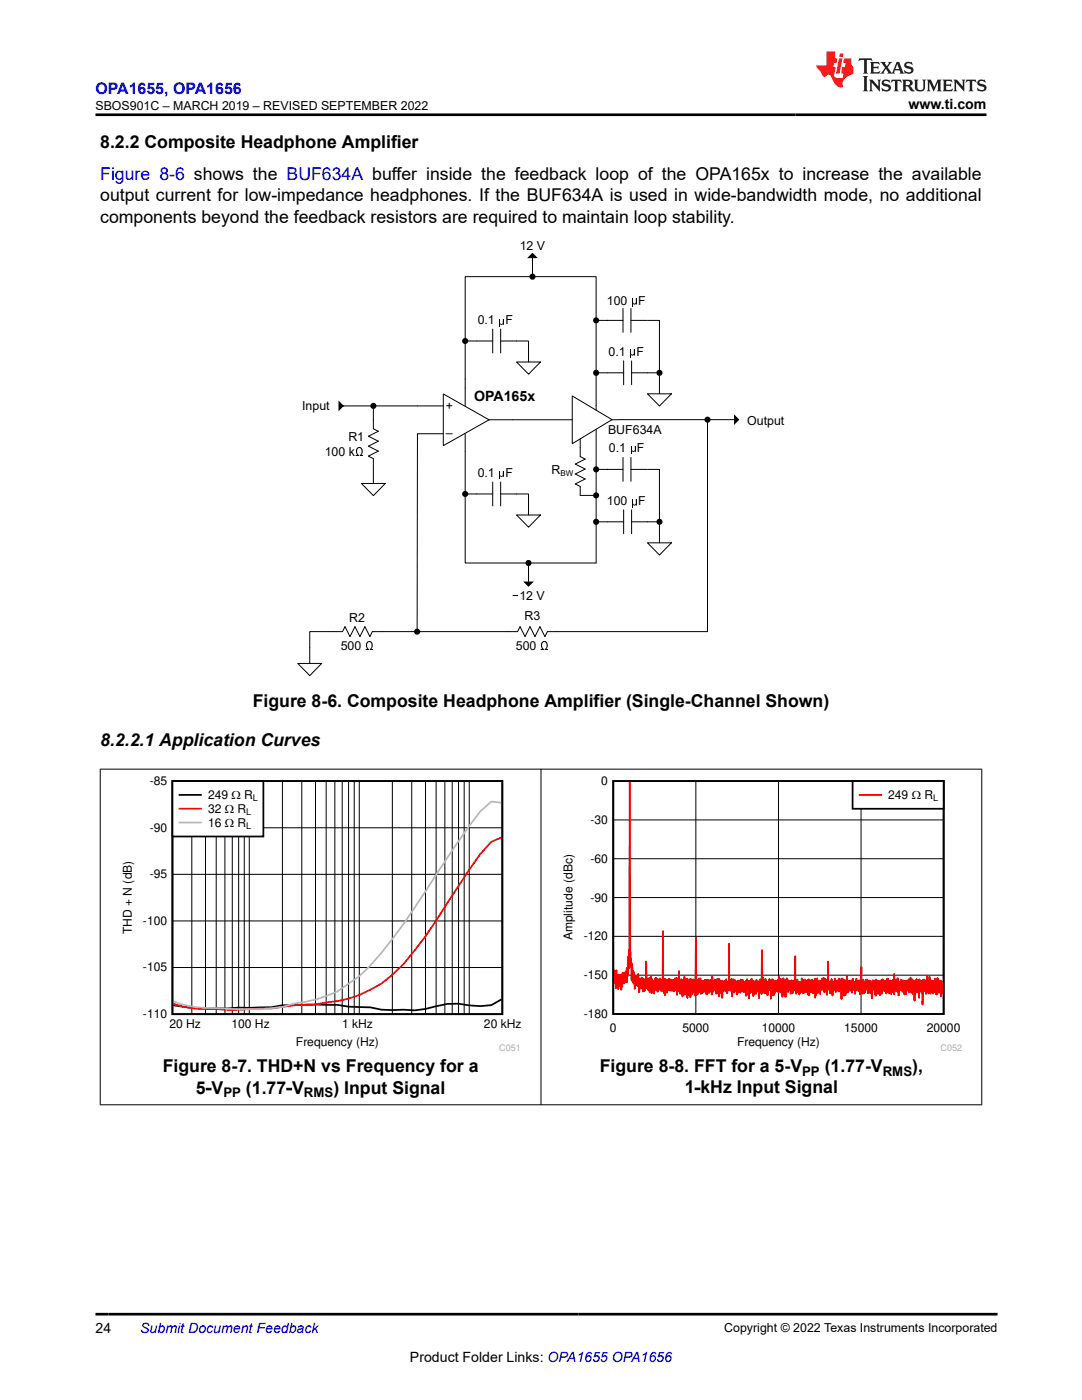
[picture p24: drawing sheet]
<svg xmlns="http://www.w3.org/2000/svg" width="216mm" height="279mm" viewBox="0 0 216 279" stroke-linecap="round" stroke-linejoin="round" font-family="sans-serif">
<defs><g id="words">
<g font-size="3.5">
<text x="20" y="29.6">8.2.2 Composite Headphone Amplifier</text>
<text x="20" y="40.2">output current for low-impedance headphones. If the BUF634A is used in wide-bandwidth mode, no additional</text>
<text x="20" y="44.4">components beyond the feedback resistors are required to maintain loop stability.</text>
<text x="50.4" y="141.1">Figure 8-6. Composite Headphone Amplifier (Single-Channel Shown)</text>
<text x="20" y="148.9">8.2.2.1 Application Curves</text>
<text x="32.5" y="214">Figure 8-7. THD+N vs Frequency for a</text>
<text x="119.7" y="214">Figure 8-8. FFT for a 5-V</text>
<text x="164.6" y="214">(1.77-V</text>
<text x="182" y="214">),</text>
<text x="39.1" y="218.3">5‑V</text>
<text x="49.1" y="218.3">(1.77‑V</text>
<text x="66.5" y="218.3">) Input Signal</text>
<text x="136.6" y="218.2">1‑kHz Input Signal</text>
</g>
<text font-size="3.5" fill="#00f" x="20" y="35.9">Figure 8-6 shows the BUF634A buffer inside the feedback loop of the OPA165x to increase the available</text>
<text font-size="3.2" fill="#00f" x="19" y="18.7">OPA1655, OPA1656</text>
<g font-size="2.8">
<text x="181.3" y="21.8">www.ti.com</text>
<text x="94.6" y="80.1">OPA165x</text>
<text x="19" y="266.1">24</text>
<text x="81.8" y="271.7">Product Folder Links: OPA1655 OPA1656</text>
</g>
<text font-size="2.8" fill="#00f" x="28" y="266.1">Submit Document Feedback</text>
<g font-size="2.6">
<text x="160.1" y="214.7">PP</text>
<text x="176.1" y="214.7">RMS</text>
<text x="44.6" y="219">PP</text>
<text x="60.7" y="219">RMS</text>
</g>
<g font-size="2.5">
<text x="19" y="21.9">SBOS901C – MARCH 2019 – REVISED SEPTEMBER 2022</text>
<text x="103.7" y="49.8">12 V</text>
<text x="95.3" y="64.8">0.1</text>
<text x="100.9" y="64.8">F</text>
<text x="121.1" y="60.8">100</text>
<text x="127.3" y="60.8">F</text>
<text x="121.4" y="71">0.1</text>
<text x="127" y="71">F</text>
<text x="60.3" y="81.9">Input</text>
<text x="89" y="81.7">+</text>
<text x="69.5" y="88">R1</text>
<text x="89" y="87.3">–</text>
<text x="121.3" y="86.7">BUF634A</text>
<text x="149.1" y="84.8">Output</text>
<text x="64.8" y="91">100 k</text>
<text x="95.3" y="95.3">0.1</text>
<text x="100.9" y="95.3">F</text>
<text x="110.1" y="94.6">R</text>
<text x="121.5" y="90.2">0.1</text>
<text x="127.1" y="90.2">F</text>
<text x="121.1" y="100.9">100</text>
<text x="127.3" y="100.9">F</text>
<text x="103.6" y="119.7">12 V</text>
<text x="69.7" y="124.2">R2</text>
<text x="104.7" y="123.8">R3</text>
<text x="68" y="129.8">500</text>
<text x="102.9" y="129.8">500</text>
<text x="144.5" y="265.8">Copyright © 2022 Texas Instruments Incorporated</text>
</g>
<g font-size="2.4">
<text x="29.9" y="156.7">-85</text>
<text x="41.5" y="159.5">249</text>
<text x="46.2" y="159.5">:</text>
<text x="48.7" y="159.5">R</text>
<text x="120" y="156.7">0</text>
<text x="177.2" y="159.5">249 : R</text>
<text x="29.9" y="166">-90</text>
<text x="41.5" y="162.3">32 :</text>
<text x="41.5" y="165">16 :</text>
<text x="47.4" y="162.3">R</text>
<text x="47.4" y="165">R</text>
<text x="117.8" y="164.4">-30</text>
<text x="117.8" y="172.2">-60</text>
<text x="29.9" y="175.3">-95</text>
<text x="117.8" y="179.9">-90</text>
<text x="28.5" y="184.6">-100</text>
<text x="26.3" y="186.5" transform="rotate(-90 26.3 186.5)">THD + N (dB)</text>
<text x="114.2" y="187.7" transform="rotate(-90 114.2 187.7)">Amplitude (dBc)</text>
<text x="116.5" y="187.7">-120</text>
<text x="28.5" y="193.9">-105</text>
<text x="116.5" y="195.4">-150</text>
<text x="28.5" y="203.2">-110</text>
<text x="116.5" y="203.2">-180</text>
<text x="33.8" y="205.1">20 Hz</text>
<text x="46.2" y="205.1">100 Hz</text>
<text x="59.1" y="208.8">Frequency (Hz)</text>
<text x="68.3" y="205.1">1 kHz</text>
<text x="96.6" y="205.1">20 kHz</text>
<text x="121.7" y="205.9">0</text>
<text x="136.2" y="205.9">5000</text>
<text x="147.1" y="208.7">Frequency (Hz)</text>
<text x="152" y="205.9">10000</text>
<text x="168.5" y="205.9">15000</text>
<text x="185" y="205.9">20000</text>
</g>
<g font-size="1.8">
<text x="50.5" y="159.9">L</text>
<text x="186.2" y="159.9">L</text>
<text x="49.1" y="162.7">L</text>
<text x="49.1" y="165.4">L</text>
</g>
<g font-size="1.8" fill="#a8a8a8">
<text x="99.6" y="209.8">C051</text>
<text x="187.7" y="209.7">C052</text>
</g>
<text font-size="1.6" x="111.9" y="94.9">BW</text>
</g></defs>
<path d="M114.2 79l7.9 4.8-7.9 4.7z" fill="#fefefe"/>
<path d="M92.8 77.4v12.7M114.2 79l7.9 4.8-7.9 4.7zM83.3 86.6h5.2M97.6 83.8h.1M66.6 126.1h1.7l.5-1 1 1.9 1-1.9 1 1.9 1-1.9 1 1.9 .5-.9h1.8M101.5 126.1h1.8l.5-1 1 1.9 1-1.9 .9 1.9 1-1.9 1 1.9 .5-.9h1.8" fill="none" stroke="#000" stroke-width=".2"/>
<path d="M88.5 78.6l9.1 5.2-9.1 5.1z" fill="#fff"/>
<g fill="none" stroke="#000" stroke-width=".2">
<path d="M106.3 51.5v3.2M88.5 78.6l9.1 5.2-9.1 5.1zM92.8 77.4v-22.2h26.1l.1 26.7M93.4 68.1h4.9M98.3 65.7v4.7M99.9 68.1h5.6v4.1M99.9 65.7v4.7M103.1 72.2h4.7l-2.3 2.5zM119.6 63.9h4.7M119.6 74.4h4.8M124.3 61.6v4.7M124.4 72v4.8"/>
<path d="M125.9 63.9h3.2M125.9 61.6v4.7M126 74.4h5M126 72v4.8M129.2 78.6h4.8l-2.4 2.4zM129.2 63.9h2.4v14.7M67.7 81h20.8M72.1 96.5h4.8l-2.4 2.4zM74.5 81.6v4l1 .5-2 1 2 1-2 .9 2 1-2 1 1 .5v5M83.3 86.6l-.1 38.8M97.6 83.8h16.6M98.3 96.2v4.8"/>
<path d="M98.3 98.6h-4.9M99.9 98.6h5.6v4.2M99.9 96.2v4.8M115.8 87.6v3.5l1 .5-2 1 2 1-2 1 2 1-2 1 1 .5v1.8h2.5M119 85.7l-.1 26.7h-26.1v-22.3M119.6 93.7h4.7M122.1 83.8h19.1v42.3h-30.2M124.3 91.3v4.8M125.9 91.3v4.8M125.9 93.7h3.2M129.2 93.7h2.4v14.6M141.7 83.8h4.8"/>
<path d="M103.1 102.8h4.7l-2.3 2.4zM105.5 112.8v3.3M124.4 101.8v4.7M124.4 104.1h-4.8M126 101.8v4.7M126 104.1h5M129.2 108.3h4.8l-2.4 2.5zM59.4 132.4h4.8l-2.4 2.4zM66.6 126.1h-4.8v6.3M76.1 126.1h25.4"/>
</g>
<g fill="#000">
<path d="M105.2 51.5l1.1-1.1 1 1.1zM67.5 79.9l1.1 1.1-1.1 1.1zM146.5 82.7l1 1.1-1 1zM104.4 116.1h2.1l-1 1z"/>
<circle cx="106.3" cy="55.2" r=".61"/>
<circle cx="92.8" cy="68.1" r=".61"/>
<circle cx="118.9" cy="74.4" r=".61"/>
<circle cx="118.9" cy="63.9" r=".61"/>
<circle cx="131.6" cy="74.4" r=".61"/>
<circle cx="74.5" cy="81" r=".61"/>
<circle cx="92.8" cy="98.6" r=".61"/>
<circle cx="118.9" cy="98.9" r=".61"/>
<circle cx="118.9" cy="93.7" r=".61"/>
<circle cx="141.2" cy="83.8" r=".61"/>
<circle cx="105.5" cy="112.4" r=".61"/>
<circle cx="118.9" cy="104.1" r=".61"/>
<circle cx="131.6" cy="104.1" r=".61"/>
<circle cx="83.2" cy="126.1" r=".61"/>
</g>
<path d="M24 154.9h80v54.9h-80z" fill-rule="evenodd" fill="#fff"/>
<path d="M34.4 155.9h65.8v46.5h-65.8zM100.1 199.4l-2.1 1.2-2.2 .2-4.3-.5-2.2 .1-4.4 1-2.2 .2-6.6-.1-2.2-.5-4.4-.1-2.2-.4h-4.4l-6.5 .1-2.2 .4-6.6 .1-2.2 .2a50.1 50.1 0 0 1-10.8-.7" fill="none" stroke="#000" stroke-width=".35"/>
<g fill="none" stroke="#000" stroke-width=".2">
<path d="M38.3 155.9v46.5M41 155.9v46.5M43.1 155.9v46.5M44.9 155.9v46.5M46.3 155.9v46.5M47.6 155.9v46.5M48.7 155.9v46.5M49.7 155.9v46.5M56.4 155.9v46.5M60.2 155.9v46.5M63 155.9v46.5M65.1 155.9v46.5"/>
<path d="M66.8 155.9v46.5M68.3 155.9v46.5M69.6 155.9v46.5M70.7 155.9v46.5M71.7 155.9v46.5M78.3 155.9v46.5M82.2 155.9v46.5M84.9 155.9v46.5M87 155.9v46.5M88.8 155.9v46.5M90.2 155.9v46.5M91.5 155.9v46.5"/>
<path d="M92.6 155.9v46.5M93.6 155.9v46.5M34.4 174.5h65.8M34.4 165.2h65.8M34.4 193.1h65.8M34.4 183.8h65.8"/>
</g>
<path d="M100.1 167.1l-2.1 .9-2.2 2.4-4.3 6.5a138.4 138.4 0 0 1-11 15.5 23.2 23.2 0 0 1-15.4 7.7l-2.2 .4a43.6 43.6 0 0 0-8.7 .8h-2.2a51.6 51.6 0 0 1-8.8 .1 23.3 23.3 0 0 1-8.6-1.1" fill="none" stroke="#f00" stroke-width=".35"/>
<path d="M100.1 160.2l-2.1-.2-2.2 1.9a293.2 293.2 0 0 0-13.1 19.3 98.5 98.5 0 0 1-8.8 11.5l-2.2 2.1-4.4 3.1a27.3 27.3 0 0 1-8.8 2.4 28.7 28.7 0 0 1-8.7 1.1l-4.4-.1a43.7 43.7 0 0 1-8.8-.8l-2-.7" fill="none" stroke="#b8b8b8" stroke-width=".35"/>
<path d="M34.4 155.9h18.1v11h-18.1z" fill-rule="evenodd" fill="#fff"/>
<path d="M34.4 155.9h18.2v11h-18.2zM35.8 158.6h4.3" fill="none" stroke="#000" stroke-width=".35"/>
<path d="M35.8 161.4h4.3" fill="none" stroke="#f00" stroke-width=".35"/>
<path d="M35.8 164.2h4.3" fill="none" stroke="#b8b8b8" stroke-width=".35"/>
<path d="M111.9 154.9h80.1v54.9h-80.1z" fill-rule="evenodd" fill="#fff"/>
<path d="M122.4 155.9h65.9v46.5h-65.9z" fill="none" stroke="#000" stroke-width=".35"/>
<path d="M138.8 155.9v46.5M155.3 155.9v46.5M171.8 155.9v46.5M122.4 179.1h65.9M122.4 171.4h65.9M122.4 163.6h65.9M122.4 194.6h65.9M122.4 186.9h65.9" fill="none" stroke="#000" stroke-width=".2"/>
<path d="M122.5 193.5l.1 2.8 .1-2.2 .1 1.7 .1-1.8v3.2l.1-3.6 .1 2.6 .1-1.6 .2 2.8v-2.6l.1 1.6v-1.9l.2 2.3v-1.9l.1 1.9 .1-2.1 .1 2.9v-3.1l.1 2.4 .2-2.8 .2 2.2 .1-2.2 .1 2.1 .2-2.3 .1 1.4 .1-2v2.7l.2-2.9v1.7l.1-3.9 .1 2.4 .2-37.2 .1 34.6v-.7l.3 5.7v-3.3l.2 3.5 .1-2.1v2.3l.1-2.1v2.3v-1.9l.2 2.9v-2.2l.1-.1 .1 1.7v-1.8l.1 .9 .1-1 .1 1.9v-1.9l.1 2v-2.4l.2 3.6 .1-2.7 .2 1.9v-1.9l.1 2 .1-2.2 .1 1.9 .1-1.8 .1 2.7v-2.4l.1 2.3 .1-2.4 .1 2.4 .1-2.3v1.6l.1-1.3v1.4l.1-5.3 .1 5.4 .1-1.9 .2 2.2v-2.2l.1 2.1 .1-2.3 .1 2.8 .2-2.4v1.9l.1-2.7 .1 3.4 .1-2.8 .1 1.7 .1-1.4 .1 2.2 .1-2.1v2.5l.2-3.1 .1 2.3v-2.2l.1 1.9v-2l.1 1.9 .1-1.5v2.1l.1-2.4v2.6l.1-2.2 .1 1.8v-1.9l.1 1.8 .2-2.1 .1 2.4 .1-2.1 .2 2.2 .2-12v9.6l.2 2.8 .1-2.9 .1 3.3 .1-3.2 .2 2.2v-1.8l.1 2.3 .1-2.6 .1 2.1 .2-2.2v2l.1-2 .1 2.3 .1-2.2v1.3l.1-1.1 .1 2v-1.9l.1 1.4v-1.6l.1 1.7 .1-1.7v1.8l.1-1.9v2.3l.1-2.3 .1 2.2 .1-2.5 .2 2.5 .1-2.5 .1 3.4 .1-2.8 .1 2.1v-2.7l.1 2.6v-2l.1 1.6v-3.6l.2 4.5v-2.8l.2 2v-1.2l.1 2.1v-3l.2 3.5 .2-3.4v2.6l.1-2.5v2.3l.1-3 .1 3.6 .1-2.7 .1 2 .1-2.4 .1 2.1v-1.9l.1 3.6v-3.8l.1 3.2 .1-2.8 .1 1.9 .1-2.1 .1 3.1 .1-3.4v3.7l.1-3.6v1.9l.1-1.6 .1 1.8 .1-1.9v2.8l.1-2.9 .1 1.8v-1.8l.1 2.5 .1-2.4 .2 3.1v-11.5l.1 10.4v-1.7l.1 1.9 .1-2.3 .1 3v-2.9l.2 2.4 .2-2.7v2.8l.1-2.8 .1 3.1 .1-2.7 .1 2.5 .1-2.1v2.1l.1-2.5 .2 2.3 .1-2.2v1.7l.1-1.9v1.8l.1-1.8 .1 2.7 .1-2.8 .1 3 .1-3 .2 2.4v-2.1l.1 2.4 .1-2.5 .2 2.2 .1-2.4v1.8l.1-1.7 .1 2.9 .1-3.6 .2 3 .2-2.2 .1 1.6v-1.8l.1 1.9 .1-1.8 .1 2.7 .1-2.9 .1 2.5 .1-2.5 .1 2.9 .1-2.4 .1 3v-3.5l.2 2v-1.6l.1 2.2v-2.2l.1 2.4 .2-2.5v3.5l.1-3.1 .1 1.7 .1-2 .1 1.8 .1-1.6v1.7l.1-2.1 .1 2.2 .1-2.4 .2 2.8 .1-2.3 .1 1.6v-1.7l.1 1.9 .1-9.3 .1 8.6v-.8l.1 1.5 .1-2.2 .1 1.5 .1-1.7 .1 3.6 .1-3.2 .1 2.3 .1-2.6 .1 2.7v-2.4l.1 2.1 .1-2.2 .1 2.3 .1-2 .1 1.9 .1-2v2.7l.2-2.8 .1 2.3v-1.9l.1 1.9v-2.2l.2 1.6v-1.6l.1 2.3v-2.6l.1 1.8v-1.6l.2 2v-2.2l.1 2.3 .1-2.2 .1 2.4 .1-2 .2 1.9 .1-2.1 .1 3 .2-3.4 .1 1.9 .1-1.5 .1 2.9v-2.9l.1 3.5 .1-3.6 .1 2.5 .2-2.6 .1 2.4v-2.7l.1 2.2 .1-1.8 .1 3.1 .1-3.1v3l.1-2.7 .1 2.3 .2-2.5 .1 2.5v-2.6v1.1l.1-1.2v2.1l.2-1.7v1.9l.1-2.1 .1 3.4 .3-3.7v2.4l.1-2.3 .1 2v-1.7v2.5l.1-8.8 .1 7.7 .1-2.2 .1 2.9v-2.4l.1 2.5 .1-2.4 .1 2.6 .1-3 .1 2.7 .2-2.1 .1 2.7v-2.7l.1 2.6 .1-2.5v1.5l.1-1.8v1.8l.1-2.1 .2 2.3v-2l.1 3.6 .1-3.7 .1 2.1 .1-2.3 .1 3.2v-2.7l.1 2.8 .1-3v2.7l.1-2.3 .1 2.1v-2.1l.1 1.8 .1-2.2 .1 2v-1.9l.2 2.1 .1-2.3 .1 2.4 .1-3.1 .1 3 .1-2.6 .2 2.7 .1-1.9 .1 2.4 .1-3.2v3.7l.2-3.8v3.1l.1-2.4 .1 1.9v-2l.1 3.1 .1-3.4 .1 3.4 .2-3.7 .1 2.3v-2.1l.2 2.6v-2.2l.1 1.9 .1-1.9 .1 1.7 .1-1.7 .1 2.5 .2-2.7 .2 2.6 .1-2.3 .1 1.8 .1-2 .1 1.9 .1-6.8 .1 6.8v-1.8l.1 2.5 .2-2.8 .1 2.4v-2l.1 1.8 .1-1.8 .1 2.6 .1-2.5 .1 2.2 .1-2.2 .1 1.5 .1-2.2 .1 2.7v-2.4l.1 2.6 .1-2.6 .1 2.6 .1-2.5 .1 1.8 .1-2 .1 2.5 .1-2.3v2.1l.1-2.1 .1 1.6 .1-1.7 .1 3 .1-3.2 .1 3.3 .1-2.7 .1 2 .1-2.3 .1 1.7 .1-1.9 .1 2.5v-2.5l.1 1.8v-1.7l.1 2.6 .1-2.1 .1 1.7 .1-2 .1 3.3v-3.8l.1 3.4 .2-3.2v2.7l.1-3 .1 2.7v-2l.2 2.3 .1-2.5 .1 2.7v-2.5l.1 1.4 .1-1.5 .1 1.8 .1-2.3 .1 2.2v-2.1l.1 1.6 .1-1.8 .1 2.8 .1-2.7 .1 2.7 .1-2.6 .1 2.3 .1-2 .1 2.9 .2-6.7 .1 5.6 .1-1.6 .2 2.3 .1-2.3 .1 2 .1-2.5 .2 3.3 .1-2.8 .1 1.9 .1-1.9 .1 1.3 .1-1.9 .2 2.7 .1-2.3 .1 1.8 .1-1.8v2l.2-2.2 .1 2.4 .1-2.6v2.2l.1-1.7 .2 1.8v-.9l.1 2.6 .1-4 .1 3.1v-2.7l.1 1.8 .1-2.1 .1 3.3 .1-2.9 .2 2.8 .1-3 .1 2.5 .1-3.3 .1 3.3 .1-2.2 .1 2 .1-2.2v1.7l.1-1.5 .1 1.5 .1-1.7 .1 2 .1-2 .1 2.4 .1-2.4 .1 1.8v-2.2l.1 2.2v-1.3l.1 1.3 .1-1.5 .1 2.4 .2-2.9v2l.1-2.2 .1 2.3 .1-1.5v1.4l.1-1.4 .1 1.7v-2.1l.1 2 .1-2 .1 2.7 .1-2.8v2.7l.1-2.4v2.2l.1-5.1 .2 5.3 .2-2.8 .1 2.8 .1-2.2 .1 2 .1-2.2v1.7l.1-2.1 .1 2 .1-2 .2 2.7 .2-2.5 .1 2.4 .2-2.4 .1 2.5 .1-2.2 .1 3.2 .2-3.6v1.7l.1-1.3v1.4l.1-1.6 .1 2.6 .2-2.8v3.1l.1-3.2 .1 2.4v-1.9l.2 2.3 .2-2.6 .1 2.4v-2.3v2.1l.1-1.8 .1 2.5 .2-2.9 .2 2.6 .1-2.9v1.9l.2-1.6v2l.1-1.6v1.6l.1-1.9 .1 2.1 .1-2.2v1.9l.1-1.6v2.3l.2-3 .1 2.7 .1-2.7 .2 3 .2-2.6 .2 2.7 .1-2.6 .1 2.1 .1-2.3 .2 2.1 .1-3.3v4l.1-2.5 .1 1.8 .1-2.2v1.7l.1-1.4 .1 2.1 .1-1.7v1.6l.1-2.6 .2 3.5v-2.2l.1 1.3 .1-1.9 .2 1.6 .1-2 .1 2.2 .2-2.1 .1 2.3v-2.1l.1 2.3 .1-2.3 .1 2.7 .1-2.8v2.6l.1-2.3 .1 2.4 .1-2.7v2.1l.1-2.1 .1 1.8v-1.8l.1 1.4 .1-1.6 .2 2.5 .2-2.9 .1 2.9 .2-2.6 .1 3v-2.9l.1 2.3 .1-1.8 .1 1.1v-1.4l.1 4 .1-3.5v2.2l.1-2.3v1l.1-1.4v1.9l.1-2.2 .1 2.7 .1-2.1 .1 2v-2.1l.1 2.1 .1-2.3v3.4l.1-3.6 .2 2.3 .1-2 .1 2.3 .1-2.3 .1 4.7 .1-5 .1 2.3 .1-2.3 .1 1.9 .1-1.8 .1 2.3 .1-2.1v2.5l.2-3.6 .1 2.8v-1.4l.2 2.2 .2-3.4 .2 3.4v-2.7l.2 2.4v-2.2l.1 1.6 .1-1.6 .1 2.5v-2.5l.1 2 .1-1.9 .1 1.5 .1-2.1 .1 2.8 .1-1.8v1.6l.1-1.5v2.1l.2-3.3v2.5l.2-2.1v2.5v-2.3l.1 2 .1-2.1 .1 2.4 .1-2.4v3.1l.2-3 .1 2.5v-2.3l.1 1.2" fill="none" stroke="#f00" stroke-width=".35"/>
<path d="M170.1 155.9h18.2v5.5h-18.2z" fill-rule="evenodd" fill="#fff"/>
<path d="M170.1 155.9h18.2v5.5h-18.2z" fill="none" stroke="#000" stroke-width=".35"/>
<path d="M171.5 158.6h4.3" fill="none" stroke="#f00" stroke-width=".35"/>
<path d="M19.9 153.5h176.1M20 153.4v67.1M107.9 153.4v67.1M195.9 153.4v67.1M19.9 220.5h176.1" fill="none" stroke="#000" stroke-width=".2"/>
<path d="M171.5 11.6l-.2 .6 .5-.2h.6v.1v2.2l-.2 .4h1l-.2-.4v-2.2v-.1h.5l.5 .2-.1-.6zM173.6 12.4l.2 .3v1.6l-.2 .4h1.9l.1-.6a1.08 1.08 0 0 1-1.3 .2v-.7h.6l.4 .2v-.7l-.4 .2h-.6v-.5l.2-.2a1 1 0 0 1 1 .3l-.1-.5zM175.7 12.4l.9 1.1-1 1.2h.9l-.2-.2 .5-.8 .4 .8-.2 .2h1.6l-.2-.2 .2-.5h.9l.1 .5-.1 .2h.9l-.2-.4-.8-1.9h-.5l-.9 2.1-.9-1.1 .9-1h-.8l.2 .2-.4 .6-.4-.6 .2-.2zM179 12.8l.4 1h-.7zM180.7 12.5a.65 .65 0 0 0-.2 .7 .65 .65 0 0 0 .6 .5l.6 .1 .1 .3a.79 .79 0 0 1-.7 .4 .79 .79 0 0 1-.7-.5l.1 .7 .2-.1a.93 .93 0 0 0 1.1 0 .93 .93 0 0 0 .4-.9 1.46 1.46 0 0 0-1.2-.6l-.1-.3a1.09 1.09 0 0 1 1.2 .2l-.2-.6-.1 .1-.5-.2zM172.2 15.2l.2 .4v2.2l-.2 .4h1l-.2-.4v-2.2l.2-.4zM173.4 15.9l.2 .4v1.5l-.2 .4h.8l-.3-.4 .1-1.3 1.6 1.8v-2l.2-.4h-.7l.1 .2 .1 1.1-1.2-1.3zM176.2 16a.65 .65 0 0 0-.2 .8 .65 .65 0 0 0 .6 .4l.6 .2 .1 .2a.79 .79 0 0 1-.7 .4 .79 .79 0 0 1-.7-.5l.1 .7 .2-.1a.93 .93 0 0 0 1.1 .1 .93 .93 0 0 0 .4-1 1.46 1.46 0 0 0-1.2-.5l-.1-.4a1.09 1.09 0 0 1 1.2 .2l-.1-.6-.2 .1-.5-.1zM177.9 15.9l-.1 .6a.63 .63 0 0 1 .8-.3v1.6l-.3 .4h1l-.2-.4v-1.6a.66 .66 0 0 1 .8 .3l-.1-.6zM180 15.9l.2 .4v1.5l-.2 .4h1l-.2-.2-.1-.7h.5l.1 .2a.79 .79 0 0 0 1.2 .6l-1-.9a.61 .61 0 0 0 .6-.6 .61 .61 0 0 0-.5-.7zM180.8 16.2h.1a.47 .47 0 0 1 .5 .1 .47 .47 0 0 1 .1 .5l-.1 .1-.7 .1zM182.3 15.9l.2 .2a2.27 2.27 0 0 0 .4 2 1.04 1.04 0 0 0 1.7-.7v-1.3l.2-.2h-.8l.2 .4v1.1a.6 .6 0 0 1-.6 .6 .6 .6 0 0 1-.6-.6v-1.1l.3-.4zM184.9 15.9l.2 .4v1.5l-.2 .4h.8l-.3-.4v-1.4l.9 1.9 .9-1.9v1.4l-.3 .4h1l-.2-.4v-1.5l.2-.4h-.8l-.7 1.5-.6-1.5zM188.1 15.9l.2 .4v1.5l-.2 .4h1.9l.1-.6a1.09 1.09 0 0 1-1.3 .2v-.7h.6l.4 .2v-.6l-.4 .2h-.6v-.6l.2-.1a1.01 1.01 0 0 1 1 .3l-.1-.6zM190.2 15.9l.3 .4v1.5l-.3 .4h.8l-.2-.4v-1.3l1.6 1.8v-2l.2-.4h-.7l.2 .2v1.1l-1.2-1.3zM192.8 15.9l-.1 .6a.63 .63 0 0 1 .8-.3v1.6l-.3 .4h1l-.2-.4v-1.6a.66 .66 0 0 1 .8 .3l-.1-.6zM195.2 16a.65 .65 0 0 0-.2 .8 .65 .65 0 0 0 .6 .4l.6 .2 .2 .2a.79 .79 0 0 1-.7 .4 .79 .79 0 0 1-.7-.5l.1 .7 .2-.1a.93 .93 0 0 0 1 .1 .93 .93 0 0 0 .5-1 1.46 1.46 0 0 0-1.3-.5v-.4a1.09 1.09 0 0 1 1.2 .2l-.2-.6-.2 .1-.5-.1z" fill="#231f20"/>
<path d="M164.9 10.3v2.7h-2l.1 .4 .8 1a.95 .95 0 0 0 1 .9 .59 .59 0 0 1 .5-.4 .59 .59 0 0 1 .5 .3l.4 .8a1.59 1.59 0 0 0 2.1 1.4 1.61 1.61 0 0 1 1-2.3l1-.3-.1-1.5a1.59 1.59 0 0 1-.3-1.7h-1.5l-.2 .9h.6l-.2 .9h-.5l-.2 .9v.3l.4 .1-.1 .9h-.7a.73 .73 0 0 1-1-.7l.3-1.5h-.5l.1-.9h.5l.2-.9h-.5v-1.3zM167.4 11.6l-.6 3.1h.7l.6-3.1zM167.6 10.7l-.1 .6h.7l.1-.6z" fill="#ed1c24"/>
<path d="M19 22.9h177.8M19 262.3h180" fill="none" stroke="#000" stroke-width=".53"/>
<use href="#words"/>
</svg>
